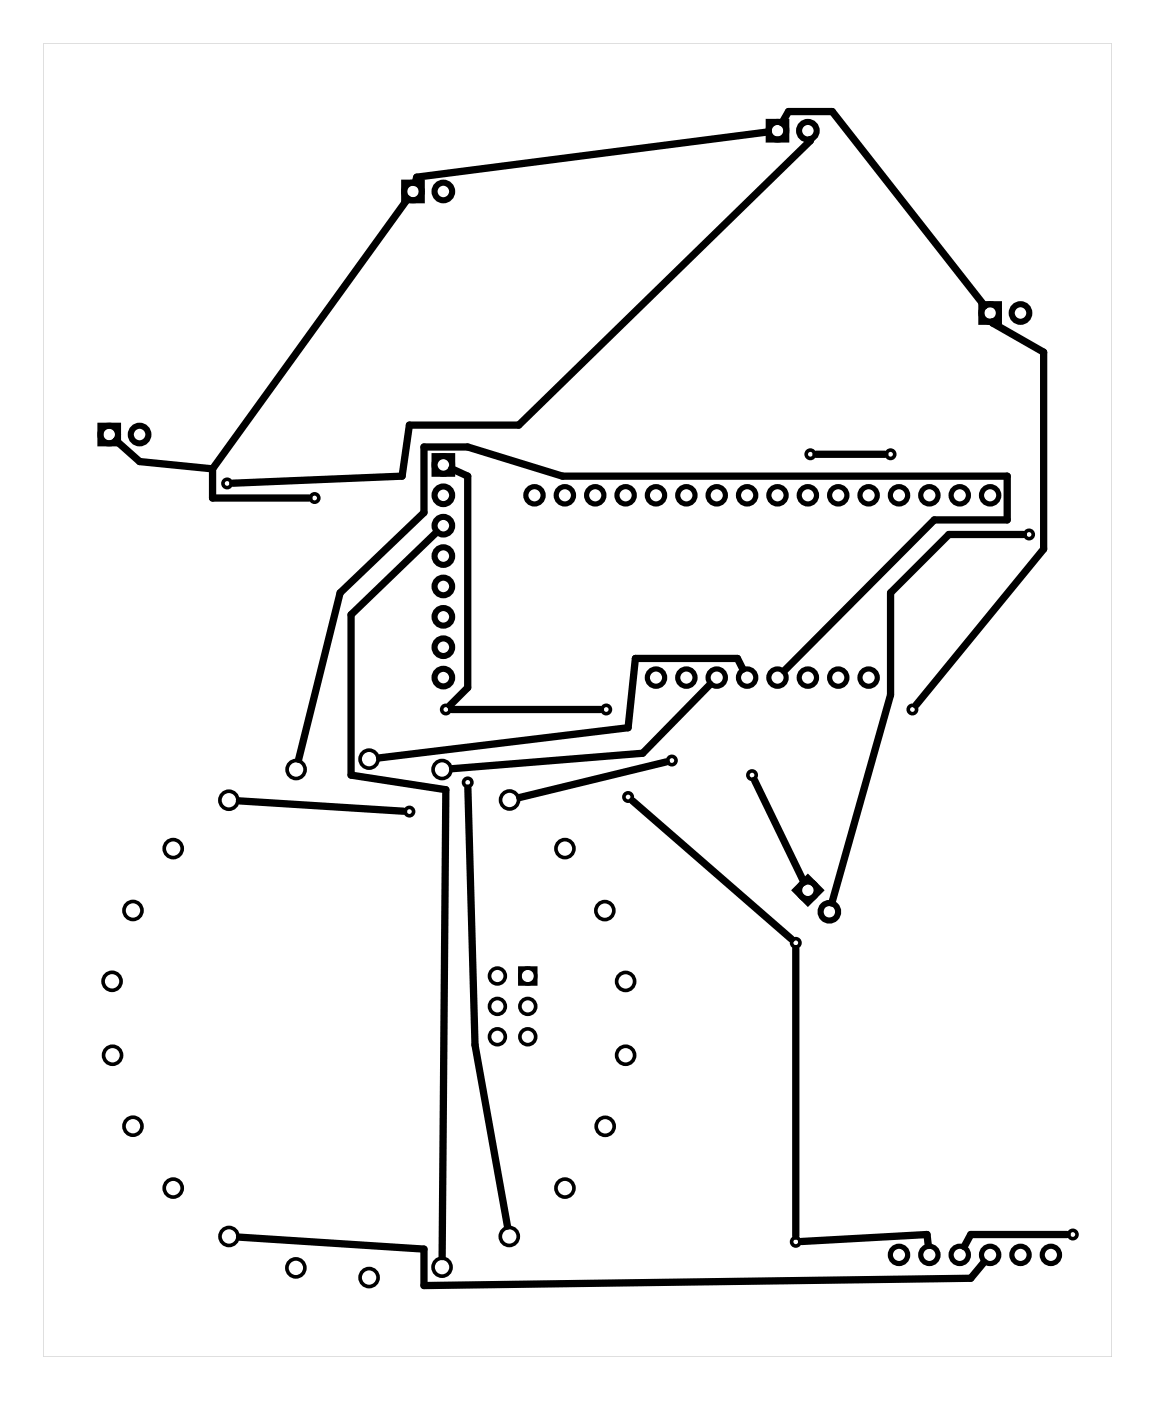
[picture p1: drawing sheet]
<svg xmlns="http://www.w3.org/2000/svg" width="97mm" height="117mm" viewBox="0 0 97 117" stroke-linecap="round" stroke-linejoin="round" font-family="sans-serif">
<path d="M3.6 3.6v109.8h89.4v-109.8zM3.6 3.6h89.4v109.8h-89.4z" fill="#000"/>
<g fill="none" stroke="#000" stroke-width=".3">
<path d="M43.5 80.9h1.3v1.4h-1.3z"/>
<circle cx="67.8" cy="38" r=".35"/>
<circle cx="74.5" cy="38" r=".35"/>
<circle cx="19" cy="40.4" r=".35"/>
<circle cx="26.3" cy="41.6" r=".35"/>
<circle cx="37.3" cy="59.3" r=".35"/>
<circle cx="50.7" cy="59.3" r=".35"/>
<circle cx="76.3" cy="59.3" r=".35"/>
<circle cx="86" cy="44.7" r=".35"/>
<circle cx="11.1" cy="76.1" r=".75"/>
<circle cx="14.5" cy="70.9" r=".75"/>
<circle cx="19.1" cy="66.9" r=".75"/>
<circle cx="24.8" cy="64.3" r=".75"/>
<circle cx="30.9" cy="63.5" r=".75"/>
<circle cx="34.2" cy="67.8" r=".35"/>
<circle cx="37" cy="64.3" r=".75"/>
<circle cx="39.1" cy="65.4" r=".35"/>
<circle cx="42.6" cy="66.9" r=".75"/>
<circle cx="47.2" cy="70.9" r=".75"/>
<circle cx="50.6" cy="76.1" r=".75"/>
<circle cx="52.5" cy="66.6" r=".35"/>
<circle cx="56.2" cy="63.6" r=".35"/>
<circle cx="62.9" cy="64.8" r=".35"/>
<circle cx="66.5" cy="78.8" r=".35"/>
<circle cx="9.4" cy="82" r=".75"/>
<circle cx="9.4" cy="88.2" r=".75"/>
<circle cx="11.1" cy="94.2" r=".75"/>
<circle cx="14.5" cy="99.3" r=".75"/>
<circle cx="41.6" cy="86.7" r=".66"/>
<circle cx="41.6" cy="84.1" r=".66"/>
<circle cx="41.6" cy="81.6" r=".66"/>
<circle cx="44.1" cy="86.7" r=".66"/>
<circle cx="44.1" cy="84.1" r=".66"/>
<circle cx="44.1" cy="81.6" r=".66"/>
<circle cx="47.2" cy="99.3" r=".75"/>
<circle cx="50.6" cy="94.2" r=".75"/>
<circle cx="52.3" cy="88.2" r=".75"/>
<circle cx="52.3" cy="82" r=".75"/>
<circle cx="19.1" cy="103.4" r=".75"/>
<circle cx="24.7" cy="106" r=".75"/>
<circle cx="30.9" cy="106.8" r=".75"/>
<circle cx="37" cy="105.9" r=".75"/>
<circle cx="42.6" cy="103.4" r=".75"/>
<circle cx="66.5" cy="103.8" r=".35"/>
<circle cx="89.7" cy="103.2" r=".35"/>
</g>
<path d="M36.3 38.1h1.6v1.6h-1.6z" fill="none" stroke="#000" stroke-width=".41"/>
<g fill="none" stroke="#000" stroke-width=".51">
<path d="M33.8 15.3h1.5v1.4h-1.5zM64.3 10.2h1.4v1.5h-1.4zM8.4 35.6h1.5v1.5h-1.5zM82.1 25.4h1.4v1.5h-1.4zM67.6 73.4l1 1-1 1.1-1.1-1.1z"/>
<circle cx="34.5" cy="16" r=".74"/>
<circle cx="37.1" cy="16" r=".74"/>
<circle cx="65" cy="10.9" r=".74"/>
<circle cx="67.6" cy="10.9" r=".74"/>
<circle cx="9.1" cy="36.3" r=".74"/>
<circle cx="11.7" cy="36.3" r=".74"/>
<circle cx="37.1" cy="38.9" r=".74"/>
<circle cx="82.8" cy="26.2" r=".74"/>
<circle cx="85.3" cy="26.2" r=".74"/>
<circle cx="37.1" cy="41.4" r=".74"/>
<circle cx="37.1" cy="43.9" r=".74"/>
<circle cx="37.1" cy="46.5" r=".74"/>
<circle cx="37.1" cy="51.6" r=".74"/>
<circle cx="37.1" cy="56.6" r=".74"/>
<circle cx="37.1" cy="54.1" r=".74"/>
<circle cx="37.1" cy="49" r=".74"/>
<circle cx="67.6" cy="74.4" r=".74"/>
<circle cx="69.3" cy="76.2" r=".74"/>
</g>
<g fill="none" stroke="#000" stroke-width=".43">
<circle cx="44.7" cy="41.4" r=".72"/>
<circle cx="47.2" cy="41.4" r=".72"/>
<circle cx="49.8" cy="41.4" r=".72"/>
<circle cx="52.3" cy="41.4" r=".72"/>
<circle cx="54.9" cy="56.6" r=".72"/>
<circle cx="54.9" cy="41.4" r=".72"/>
<circle cx="57.4" cy="56.6" r=".72"/>
<circle cx="57.4" cy="41.4" r=".72"/>
<circle cx="59.9" cy="56.6" r=".72"/>
<circle cx="59.9" cy="41.4" r=".72"/>
<circle cx="62.5" cy="56.6" r=".72"/>
<circle cx="62.5" cy="41.4" r=".72"/>
<circle cx="65" cy="56.6" r=".72"/>
<circle cx="65" cy="41.4" r=".72"/>
<circle cx="67.6" cy="56.6" r=".72"/>
<circle cx="67.6" cy="41.4" r=".72"/>
<circle cx="70.1" cy="56.6" r=".72"/>
<circle cx="70.1" cy="41.4" r=".72"/>
<circle cx="72.6" cy="56.6" r=".72"/>
<circle cx="72.6" cy="41.4" r=".72"/>
<circle cx="75.2" cy="41.4" r=".72"/>
<circle cx="77.7" cy="41.4" r=".72"/>
<circle cx="80.3" cy="41.4" r=".72"/>
<circle cx="82.8" cy="41.4" r=".72"/>
<circle cx="75.2" cy="104.9" r=".72"/>
<circle cx="77.7" cy="104.9" r=".72"/>
<circle cx="80.3" cy="104.9" r=".72"/>
<circle cx="82.8" cy="104.9" r=".72"/>
<circle cx="85.3" cy="104.9" r=".72"/>
<circle cx="87.9" cy="104.9" r=".72"/>
</g>
<g fill="none" stroke="#000" stroke-width=".61">
<path d="M34.1 16.6l-16.3 22.6M64.3 11l-29.5 3.8-.1 .5M65.4 10.3l.5-1h3.7l12.7 16.3M67.7 11.7l.1 .1-24.4 23.7h-9.2l-.6 4.3-14.1 .6M9.7 36.8l2 1.8 6.1 .6M17.8 39.2v2.4h8M37.8 39.2l1.3 .6v17.7l-1.5 1.5M68.2 38h5.8M83 26.9v.1l4.3 2.4v16.5l-10.7 13M36.5 44.5l-7.1 6.9v13.4l7.9 1.2-.3 39.1M37.8 59.3h12.4M59.4 57.2l-5.7 5.8-15.9 1.3"/>
<path d="M62.1 55.9l-.4-.9h-8.6l-.6 5.8-20.8 2.6M65.6 56.1l12.5-12.6h6.1v-3.7h-37.2l-7.9-2.4h-3.6v5.5l-7.1 6.7-3.4 13.9M85.6 44.7h-6.3l-4.8 4.9v8.5l-4.9 17.4M20 67l13.8 .8M39.1 65.9l.6 21.5 2.7 15.1M52.9 66.9l13.3 11.6M55.7 63.7l-12.2 3M63.1 65.2l4.1 8.5M66.5 79.3v24M20 103.4l15.5 1v3.1l45.7-.6 1.1-1.4M67 103.8l10.5-.6 .1 .9M89.2 103.2h-8l-.6 1"/>
</g>
</svg>
